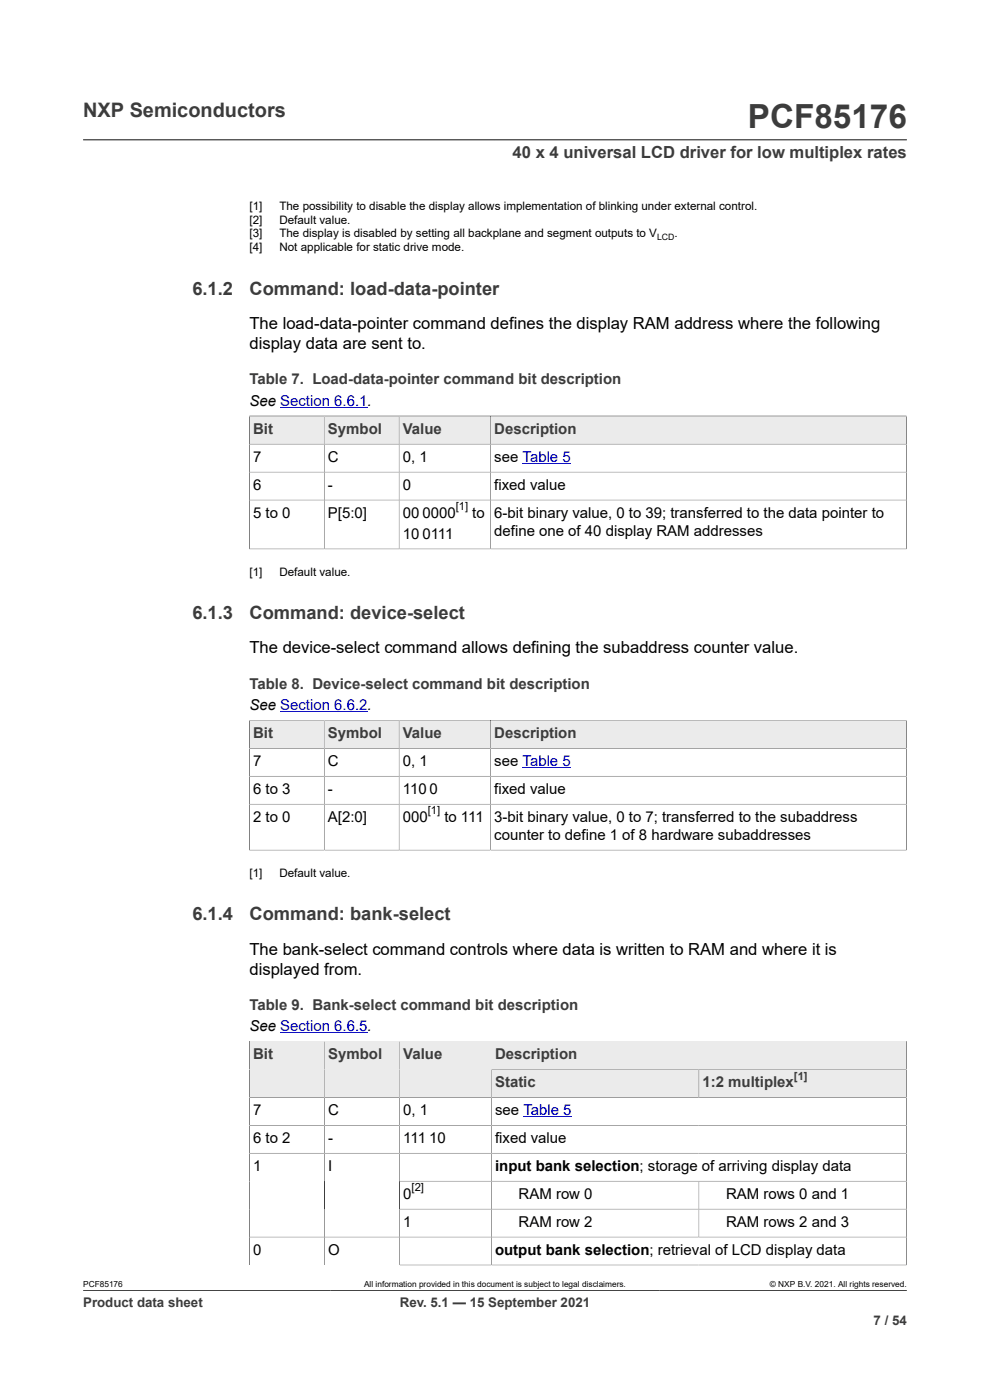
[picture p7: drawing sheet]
<svg xmlns="http://www.w3.org/2000/svg" width="210mm" height="297mm" viewBox="0 0 210 297" stroke-linecap="round" stroke-linejoin="round" font-family="sans-serif">
<defs><g id="words">
<text font-size="7.1" fill="#3c3c3c" x="158.6" y="27.2">PCF85176</text>
<text font-size="4.2" fill="#3c3c3c" x="17.6" y="24.8">NXP Semiconductors</text>
<g font-size="3.9" fill="#3c3c3c">
<text x="40.8" y="62.5">6.1.2</text>
<text x="52.9" y="62.5">Command: load-data-pointer</text>
<text x="40.8" y="131.3">6.1.3</text>
<text x="52.9" y="131.3">Command: device-select</text>
<text x="40.8" y="195.2">6.1.4</text>
<text x="52.9" y="195.2">Command: bank-select</text>
</g>
<text font-size="3.5" fill="#3c3c3c" x="108.7" y="33.5">40 x 4 universal LCD driver for low multiplex rates</text>
<g font-size="3.5">
<text x="52.9" y="69.9">The load-data-pointer command defines the display RAM address where the following</text>
<text x="52.9" y="74.1">display data are sent to.</text>
<text x="52.9" y="138.6">The device-select command allows defining the subaddress counter value.</text>
<text x="52.9" y="202.5">The bank-select command controls where data is written to RAM and where it is</text>
<text x="52.9" y="206.8">displayed from.</text>
</g>
<g font-size="3.2" fill="#3c3c3c">
<text x="52.9" y="81.6">Table 7. Load-data-pointer command bit description</text>
<text x="53.7" y="92.1">Bit</text>
<text x="69.6" y="92.1">Symbol</text>
<text x="85.4" y="92.1">Value</text>
<text x="104.8" y="92.1">Description</text>
<text x="52.9" y="146.1">Table 8. Device-select command bit description</text>
<text x="53.7" y="156.6">Bit</text>
<text x="69.6" y="156.6">Symbol</text>
<text x="85.4" y="156.6">Value</text>
<text x="104.8" y="156.6">Description</text>
<text x="52.9" y="214.2">Table 9. Bank-select command bit description</text>
<text x="53.7" y="224.7">Bit</text>
<text x="69.6" y="224.7">Symbol</text>
<text x="85.5" y="224.7">Value</text>
<text x="105" y="224.7">Description</text>
<text x="105" y="230.7">Static</text>
<text x="149" y="230.7">1:2 multiplex</text>
</g>
<g font-size="3.2">
<text x="52.9" y="86.1">See Section 6.6.1.</text>
<text x="53.7" y="98">7</text>
<text x="69.6" y="98">C</text>
<text x="85.4" y="98">0, 1</text>
<text x="104.8" y="98">see Table 5</text>
<text x="53.7" y="103.9">6</text>
<text x="69.6" y="103.9">-</text>
<text x="85.4" y="103.9">0</text>
<text x="104.8" y="103.9">fixed value</text>
<text x="53.7" y="109.9">5 to 0</text>
<text x="69.6" y="109.9">P[5:0]</text>
<text x="85.4" y="109.9">00 0000</text>
<text x="100.2" y="109.9">to</text>
<text x="104.8" y="109.9">6-bit binary value, 0 to 39; transferred to the data pointer to</text>
<text x="104.8" y="113.7">define one of 40 display RAM addresses</text>
<text x="85.4" y="114.3">10</text>
<text x="89.6" y="114.3">0111</text>
<text x="52.9" y="150.6">See Section 6.6.2.</text>
<text x="53.7" y="162.5">7</text>
<text x="69.6" y="162.5">C</text>
<text x="85.4" y="162.5">0, 1</text>
<text x="104.8" y="162.5">see Table 5</text>
<text x="53.7" y="168.5">6 to 3</text>
<text x="69.6" y="168.5">-</text>
<text x="85.4" y="168.5">110</text>
<text x="91.1" y="168.5">0</text>
<text x="104.8" y="168.5">fixed value</text>
<text x="53.7" y="174.4">2 to 0</text>
<text x="69.6" y="174.4">A[2:0]</text>
<text x="85.4" y="174.4">000</text>
<text x="94.3" y="174.4">to 111</text>
<text x="104.8" y="174.4">3-bit binary value, 0 to 7; transferred to the subaddress</text>
<text x="104.8" y="178.2">counter to define 1 of 8 hardware subaddresses</text>
<text x="52.9" y="218.7">See Section 6.6.5.</text>
<text x="53.7" y="236.6">7</text>
<text x="69.6" y="236.6">C</text>
<text x="85.5" y="236.6">0, 1</text>
<text x="105" y="236.6">see Table 5</text>
<text x="53.7" y="242.5">6 to 2</text>
<text x="69.6" y="242.5">-</text>
<text x="85.5" y="242.5">111</text>
<text x="91" y="242.5">10</text>
<text x="105" y="242.5">fixed value</text>
<text x="53.7" y="248.4">1</text>
<text x="69.6" y="248.4">I</text>
<text x="105" y="248.4">input bank selection; storage of arriving display data</text>
<text x="85.5" y="254.4">0</text>
<text x="110" y="254.4">RAM row 0</text>
<text x="154" y="254.4">RAM rows 0 and 1</text>
<text x="85.5" y="260.3">1</text>
<text x="110" y="260.3">RAM row 2</text>
<text x="154" y="260.3">RAM rows 2 and 3</text>
<text x="53.7" y="266.2">0</text>
<text x="69.6" y="266.2">O</text>
<text x="105" y="266.2">output bank selection; retrieval of LCD display data</text>
</g>
<g font-size="2.8" fill="#3c3c3c">
<text x="17.6" y="277.3">Product data sheet</text>
<text x="84.8" y="277.3">Rev. 5.1 — 15 September 2021</text>
<text x="185.3" y="281">7 / 54</text>
</g>
<g font-size="2.5">
<text x="52.9" y="44.5">[1]</text>
<text x="52.9" y="47.4">[2]</text>
<text x="59.3" y="44.5">The possibility to disable the display allows implementation of blinking under external control.</text>
<text x="59.3" y="47.4">Default value.</text>
<text x="52.9" y="50.4">[3]</text>
<text x="52.9" y="53.3">[4]</text>
<text x="59.3" y="50.4">The display is disabled by setting all backplane and segment outputs to V</text>
<text x="59.3" y="53.3">Not applicable for static drive mode.</text>
<text x="143.1" y="50.4">.</text>
<text x="52.9" y="122.1">[1]</text>
<text x="59.3" y="122.1">Default value.</text>
<text x="52.9" y="186">[1]</text>
<text x="59.3" y="186">Default value.</text>
</g>
<g font-size="2.4">
<text x="96.7" y="108.2">[1]</text>
<text x="90.7" y="172.7">[1]</text>
<text x="87.3" y="252.7">[2]</text>
</g>
<text font-size="2.4" fill="#3c3c3c" x="168.4" y="229">[1]</text>
<text font-size="1.9" x="139.4" y="50.9">LCD</text>
<g font-size="1.8">
<text x="17.6" y="273.1">PCF85176</text>
<text x="77.2" y="273.1">All information provided in this document is subject to legal disclaimers.</text>
<text x="163.3" y="273.1">© NXP B.V. 2021. All rights reserved.</text>
</g>
</g></defs>
<path d="M17.6 29.7h174.8M52.9 88.3h139.4" fill="none" stroke="#3c3c3c" stroke-width=".21"/>
<path d="M59.4 86.4h18.6" fill="none" stroke="#00f" stroke-width=".21"/>
<path d="M53 88.4h15.7v5.8h-15.7z" fill="#ebebeb"/>
<path d="M52.9 88.3h15.9v5.9h-15.9z" fill="none" stroke="#3c3c3c" stroke-width=".21"/>
<path d="M68.9 88.4h15.7v5.8h-15.7z" fill="#ebebeb"/>
<path d="M68.8 88.3h15.9v5.9h-15.9z" fill="none" stroke="#3c3c3c" stroke-width=".21"/>
<path d="M84.7 88.4h19.3v5.8h-19.3z" fill="#ebebeb"/>
<path d="M84.7 88.3h19.4v5.9h-19.4z" fill="none" stroke="#3c3c3c" stroke-width=".21"/>
<path d="M104.1 88.4h88.1v5.8h-88.1z" fill="#ebebeb"/>
<path d="M68.8 94.2v22.3M84.7 94.2v22.3M192.3 94.2h-139.4v22.3M52.8 116.5h139.5M52.9 100.2h139.4M52.9 106.1h139.4M104.1 116.5v-28.2h88.2v28.2M52.9 152.8h139.4" fill="none" stroke="#3c3c3c" stroke-width=".21"/>
<path d="M110.8 98.3h10.3M59.4 150.9h18.6" fill="none" stroke="#00f" stroke-width=".21"/>
<path d="M53 152.9h15.7v5.8h-15.7z" fill="#ebebeb"/>
<path d="M52.9 152.8h15.9v6h-15.9z" fill="none" stroke="#3c3c3c" stroke-width=".21"/>
<path d="M68.9 152.9h15.7v5.8h-15.7z" fill="#ebebeb"/>
<path d="M68.8 152.8h15.9v6h-15.9z" fill="none" stroke="#3c3c3c" stroke-width=".21"/>
<path d="M84.7 152.9h19.3v5.8h-19.3z" fill="#ebebeb"/>
<path d="M84.7 152.8h19.4v6h-19.4z" fill="none" stroke="#3c3c3c" stroke-width=".21"/>
<path d="M104.1 152.9h88.1v5.8h-88.1z" fill="#ebebeb"/>
<path d="M68.8 158.8v21.5M84.7 158.8v21.5M192.3 158.8h-139.4v21.6M52.9 164.7h139.4M52.9 170.6h139.4M52.8 180.3h139.5M104.1 180.3v-27.5h88.2v27.6M104.2 220.9v6h88.1v-6h-139.4" fill="none" stroke="#3c3c3c" stroke-width=".21"/>
<path d="M110.8 162.9h10.3M59.4 219.1h18.6" fill="none" stroke="#00f" stroke-width=".21"/>
<path d="M104.3 221h87.9v5.8h-87.9z" fill="#ebebeb"/>
<path d="M52.9 220.9h15.9v11.9h-15.9z" fill="none" stroke="#3c3c3c" stroke-width=".21"/>
<path d="M53 221h15.8v11.7h-15.8z" fill="#ebebeb"/>
<path d="M68.8 220.9h16v11.9h-16z" fill="none" stroke="#3c3c3c" stroke-width=".21"/>
<path d="M68.9 221h15.8v11.7h-15.8z" fill="#ebebeb"/>
<path d="M84.8 220.9h19.4v11.9h-19.4z" fill="none" stroke="#3c3c3c" stroke-width=".21"/>
<g fill="#ebebeb">
<path d="M84.8 221h19.4v11.7h-19.4z"/>
<path d="M104.3 226.9h43.9v5.8h-43.9z"/>
</g>
<path d="M104.2 226.9h44v5.9h-44z" fill="none" stroke="#3c3c3c" stroke-width=".21"/>
<path d="M148.3 226.9h43.9v5.8h-43.9z" fill="#ebebeb"/>
<path d="M52.9 238.7h139.4M68.8 232.8v35.6M84.8 232.8v35.6h107.5M104.2 232.8v35.6M148.2 232.8v-5.9h44.1v41.5M192.3 232.8h-139.4v35.6M52.9 244.7h139.4M148.2 250.6v11.8M192.3 250.6h-107.5M192.3 256.5h-107.5M17.6 273.8h174.8M52.9 262.4h139.4" fill="none" stroke="#3c3c3c" stroke-width=".21"/>
<path d="M111 236.9h10.2" fill="none" stroke="#00f" stroke-width=".21"/>
<use href="#words"/>
</svg>
